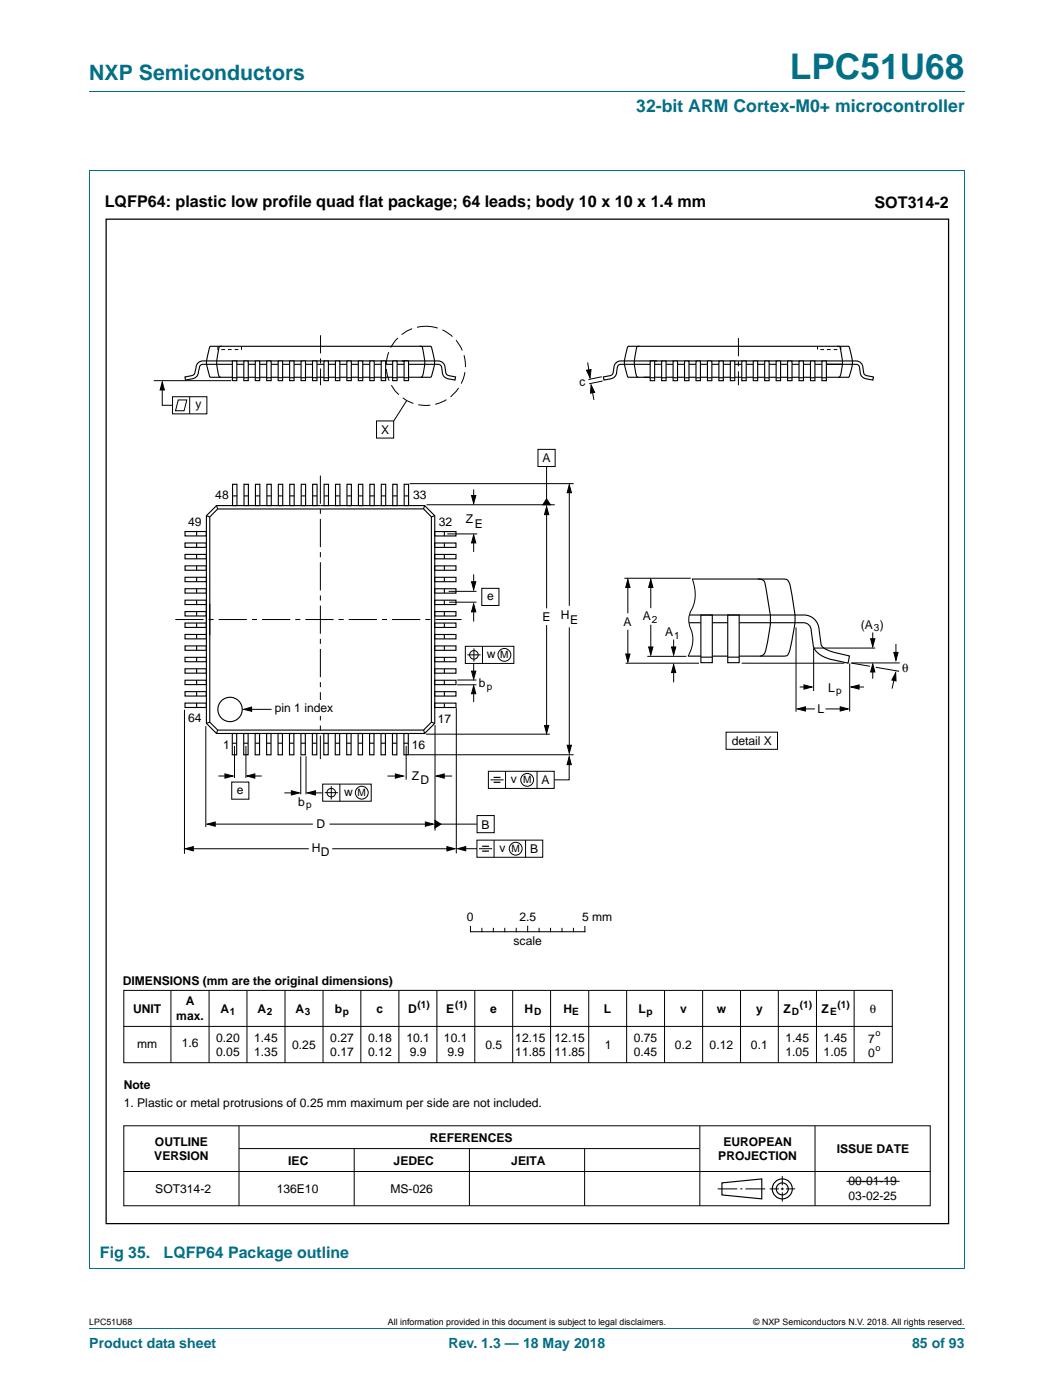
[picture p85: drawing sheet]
<svg xmlns="http://www.w3.org/2000/svg" width="210mm" height="279mm" viewBox="0 0 210 279" stroke-linecap="round" stroke-linejoin="round" font-family="sans-serif">
<defs><g id="words">
<text font-size="7" fill="#007088" x="157.6" y="15.8">LPC51U68</text>
<text font-size="4.2" fill="#007088" x="17.8" y="16">NXP Semiconductors</text>
<text font-size="3.5" fill="#007088" x="126.9" y="22.3">32-bit ARM Cortex-M0+ microcontroller</text>
<g font-size="3.2">
<text x="20.9" y="41.4">LQFP64: plastic low profile quad flat package; 64 leads; body 10 x 10 x 1.4 mm</text>
<text x="174.5" y="41.4">SOT314-2</text>
</g>
<g font-size="3.2" fill="#007088">
<text x="19.9" y="251">Fig 35.</text>
<text x="32.6" y="251">LQFP64 Package outline</text>
</g>
<g font-size="2.8" fill="#007088">
<text x="17.8" y="269.1">Product data sheet</text>
<text x="89.5" y="269.1">Rev. 1.3 — 18 May 2018</text>
<text x="181.9" y="269.1">85 of 93</text>
</g>
<g font-size="2.4">
<text x="115.6" y="77" transform="rotate(-3 115.6 77)">c</text>
<text x="39" y="81.5">y</text>
<text x="76" y="86.6">X</text>
<text x="108.2" y="92.3">A</text>
<text x="43" y="99.6">48</text>
<text x="82.4" y="99.6">33</text>
<text x="37.5" y="104.9">49</text>
<text x="87.5" y="104.9">32</text>
<text x="92.9" y="104.5">Z</text>
<text x="94.7" y="105.3">E</text>
<text x="97.1" y="119.8">e</text>
<text x="108.2" y="124">E</text>
<text x="111.9" y="123.6">H</text>
<text x="113.7" y="124.5">E</text>
<text x="124.4" y="125">A</text>
<text x="128.2" y="123.8">A</text>
<text x="171.7" y="125.5">(A )</text>
<text x="97.1" y="131.4">w</text>
<text x="132.7" y="127">A</text>
<text x="95.5" y="137.1">b</text>
<text x="180" y="134.1">θ</text>
<text x="54.8" y="142.1">pin 1 index</text>
<text x="163.1" y="142.4">L</text>
<text x="165.2" y="138.1">L</text>
<text x="37.5" y="144">64</text>
<text x="44.5" y="149.5">1</text>
<text x="82.2" y="149.5">16</text>
<text x="87.3" y="144.3">17</text>
<text x="146" y="148.7">detail X</text>
<text x="82.2" y="155.6">Z</text>
<text x="47.3" y="158.5">e</text>
<text x="59.5" y="160.9">b</text>
<text x="68.7" y="158.9">w</text>
<text x="83.9" y="156.5">D</text>
<text x="101.9" y="156.4">v</text>
<text x="108" y="156.5">A</text>
<text x="63.2" y="165.3">D</text>
<text x="96.1" y="165.4">B</text>
<text x="62.2" y="169.9">H</text>
<text x="64" y="170.8">D</text>
<text x="99.6" y="170.1">v</text>
<text x="105.8" y="170.3">B</text>
<text x="93.1" y="183.9">0</text>
<text x="103.6" y="183.9">2.5</text>
<text x="116.1" y="183.9">5 mm</text>
<text x="102.5" y="188.6">scale</text>
<text x="24.5" y="196.5">DIMENSIONS (mm are the original dimensions)</text>
<text x="26.6" y="202.2">UNIT</text>
<text x="35.2" y="203.5">max.</text>
<text x="37" y="200.6">A</text>
<text x="44" y="202.2">A</text>
<text x="51.4" y="202.2">A</text>
<text x="58.9" y="202.2">A</text>
<text x="66.8" y="202.2">b</text>
<text x="75.1" y="202.2">c</text>
<text x="81.4" y="202.2">D</text>
<text x="89" y="202.2">E</text>
<text x="97.8" y="202.2">e</text>
<text x="104.7" y="202.2">H</text>
<text x="112.4" y="202.2">H</text>
<text x="120.4" y="202.2">L</text>
<text x="127.4" y="202.2">L</text>
<text x="135.7" y="202.2">v</text>
<text x="143" y="202.2">w</text>
<text x="150.8" y="202.2">y</text>
<text x="156.3" y="202.2">Z</text>
<text x="163.9" y="202.2">Z</text>
<text x="173.5" y="202.2">θ</text>
<text x="27.4" y="209.1">mm</text>
<text x="36.2" y="209">1.6</text>
<text x="43.1" y="207.9">0.20</text>
<text x="50.7" y="207.9">1.45</text>
<text x="58.3" y="209.4">0.25</text>
<text x="65.9" y="207.9">0.27</text>
<text x="73.5" y="207.9">0.18</text>
<text x="81.1" y="207.9">10.1</text>
<text x="88.6" y="207.9">10.1</text>
<text x="96.9" y="209.4">0.5</text>
<text x="102.8" y="207.9">12.15</text>
<text x="110.6" y="207.9">12.15</text>
<text x="120.6" y="209.3">1</text>
<text x="126.4" y="207.9">0.75</text>
<text x="134.6" y="209.3">0.2</text>
<text x="141.6" y="209.3">0.12</text>
<text x="149.8" y="209.3">0.1</text>
<text x="156.7" y="207.9">1.45</text>
<text x="164.3" y="207.9">1.45</text>
<text x="173.2" y="208.1">7</text>
<text x="43.1" y="210.8">0.05</text>
<text x="50.7" y="210.8">1.35</text>
<text x="65.9" y="210.8">0.17</text>
<text x="73.5" y="210.8">0.12</text>
<text x="81.7" y="210.8">9.9</text>
<text x="89.2" y="210.8">9.9</text>
<text x="102.8" y="210.8">11.85</text>
<text x="110.6" y="210.8">11.85</text>
<text x="126.4" y="210.8">0.45</text>
<text x="156.7" y="210.8">1.05</text>
<text x="164.3" y="210.8">1.05</text>
<text x="173.2" y="211">0</text>
<text x="24.7" y="217.4">Note</text>
<text x="24.7" y="221">1. Plastic or metal protrusions of 0.25 mm maximum per side are not included.</text>
<text x="85.8" y="227.9">REFERENCES</text>
<text x="30.8" y="231.6">VERSION</text>
<text x="30.9" y="228.6">OUTLINE</text>
<text x="57.5" y="232.5">IEC</text>
<text x="78.5" y="232.5">JEDEC</text>
<text x="102" y="232.5">JEITA</text>
<text x="143.3" y="231.6">PROJECTION</text>
<text x="144.3" y="228.6">EUROPEAN</text>
<text x="166.9" y="230.1">ISSUE DATE</text>
<text x="31" y="238.1">SOT314-2</text>
<text x="55.2" y="238.1">136E10</text>
<text x="77.9" y="238.1">MS-026</text>
<text x="169.3" y="236.6">00-01-19</text>
<text x="169.3" y="239.5">03-02-25</text>
</g>
<g font-size="2">
<text x="130" y="124.3">2</text>
<text x="174.3" y="126">3</text>
<text x="99.8" y="131.4">M</text>
<text x="134.5" y="127.4">1</text>
<text x="97.1" y="137.6">p</text>
<text x="166.8" y="138.6">p</text>
<text x="61.1" y="161.3">p</text>
<text x="71.3" y="158.9">M</text>
<text x="104.3" y="156.4">M</text>
<text x="102.1" y="170.1">M</text>
<text x="45.9" y="202.6">1</text>
<text x="53.2" y="202.6">2</text>
<text x="60.8" y="202.6">3</text>
<text x="68.4" y="202.6">p</text>
<text x="83.3" y="201.2">(1)</text>
<text x="90.8" y="201.2">(1)</text>
<text x="106.6" y="202.6">D</text>
<text x="114.1" y="202.6">E</text>
<text x="129" y="202.6">p</text>
<text x="157.9" y="202.6">D</text>
<text x="159.6" y="201.2">(1)</text>
<text x="165.6" y="202.6">E</text>
<text x="167.1" y="201.2">(1)</text>
</g>
<g font-size="1.8">
<text x="174.7" y="206.9">o</text>
<text x="174.7" y="209.8">o</text>
<text x="17.8" y="264.5">LPC51U68</text>
<text x="77.4" y="264.5">All information provided in this document is subject to legal disclaimers.</text>
<text x="150.2" y="264.5">© NXP Semiconductors N.V. 2018. All rights reserved.</text>
</g>
</g></defs>
<path d="M17.8 18.2h174.6M17.8 34h174.7M17.8 34.1v219M192.5 34.1v219M17.8 253.2h174.7M17.8 265.1h174.6" fill="none" stroke="#007088" stroke-width=".2"/>
<g fill="none" stroke="#000" stroke-width=".2">
<path d="M30.7 76h15.4M32.4 76.9v4h2M34.4 79.2h6.9v3.4h-6.9zM35.6 79.8h1.7l-.6 2.2h-1.7zM37.8 79.2v3.4M81.1 79.9l-2.5 4.1M117.2 72.3l.4 2.5M118 77.4l.5 2.4M120.1 75.2l-2.7 .5M120.2 76l-2.7 .6M75.1 84h3.4v3.4h-3.4zM81.7 96.5h32.7"/>
<path d="M94.5 97.7v2.3M107.3 89.7h3.4v3.4h-3.4zM109 93.1v7.4M113.6 97.6v23.3M85.1 100.7h25.6M89.2 106.6h6M89.5 118h5.5M94.5 107.6v2.5M94.5 114.6v2.6M96.1 117.4h3.4v3.4h-3.4zM109 102v19.4M124.6 115.4h13.2"/>
<path d="M125.2 116.1v6.3M129.8 116.1v5.3M138.1 115.6a7.4 7.4 0 0 1-.4 6.6 4.5 4.5 0 0 0 .3 3.9 6.1 6.1 0 0 1-.7 4.8M89.6 120.2h5.4M91.2 135.7h3.8M91.2 136.7h3.8M94.5 121.5v2.6M94.5 132.5v2.5M94.5 137.8v2.3M109 124.7v20.7M113.6 125.2v24.2M124.8 132.4h14.6"/>
<path d="M125.2 125.7v5.7M129.1 131h7.8M129.8 124.7v5.2M134.4 133.6v2.6M134.4 127.6v2.6M148 132.4h20.4M158.8 125.2v16.8M159.5 137.1h1.8M162.3 129.3h12.3M162.3 129.4v8.5M169.5 132.4v9.6M169.7 132.3l3.8 .7"/>
<path d="M169.9 132.3h9.6M170.5 137.1h1.9M174.1 126.2v1.9M174.1 133.5v1.9M174.7 133.2l4.7 .8M178.5 134.9l-.5 2.5M178.7 128.5v2.6M36.8 141.7v28.7M41.1 144.9v20.2M43.6 154.9h2.1M46.2 156.1h3.4v3.4h-3.4zM46.8 148.9v6.4"/>
<path d="M49.1 148.9v6.4M50.1 154.9h2.1M54.2 141.6h-5.3M56.7 158.2h2.6M60 150.9v7.6M61 150.9v7.6M62.2 158.2h2.1M77.3 154.9h2.6M81 148.9v6.7M81.6 150.6h32.8M85 146.5h24.7M86.8 144.7v21.1"/>
<path d="M87.6 154.9h2.6M91 141.3v29M97.4 153.9h13.2v3.4h-13.2zM97.8 155.6h2.7M100.8 153.9v3.4M107.1 153.9v3.4M113.5 152v3.6h-2.9M144.8 146.1h10.3v3.4h-10.3zM160 141.5h2.6M164.7 141.5h3.7M37.9 169.4h23.7M42.3 164.5h20.1"/>
<path d="M65.7 164.5h19.9M66.3 169.4h23.6M87.4 164.5h7.7M92.2 169.4h2.9M95.1 167.7h13.2v3.4h-13.2zM95.2 162.8h3.4v3.4h-3.4zM95.5 169.4h2.7M98.6 167.7v3.4M104.8 167.7v3.4M24.7 197.7h153.3v14.4h-153.3zM34.1 197.7v14.4M41.7 197.7v14.4"/>
<path d="M49.3 197.7v14.4M56.9 197.7v14.4M64.4 197.7v14.4M72 197.7v14.4M79.6 197.7v14.4M87.2 197.6v14.5M94.7 197.7v14.4M102.3 197.7v14.4M109.8 197.7v14.4M117.4 197.7v14.4M125 197.7v14.4M132.6 197.7v14.4"/>
<path d="M140.2 197.7v14.4M147.7 197.6v14.5M155.3 197.7v14.4M162.9 197.7v14.4M170.4 197.7v14.4M24.7 204.8h153.3M24.7 224.7h160.9v15.9h-160.9zM24.7 233.8h160.9M47.7 224.7v15.9M47.7 229.2h91.8M70.7 229.2v11.4M93.6 229.2v11.4"/>
<path d="M116.6 229.2v11.4M139.6 224.7v15.9M143.2 237.3h3.9M147.7 237.3h.4M148.7 237.3h4M153.5 237.3h1.9M155.8 237.3h.5M156.1 234.7v1.8M156.1 237v.5M156.1 238v1.8M156.8 237.3h1.8M162.6 224.7v15.9"/>
<path d="M168.9 235.8h10.6"/>
<circle cx="105.2" cy="155.6" r="1.28"/>
<circle cx="102.9" cy="169.4" r="1.28"/>
</g>
<g fill="none" stroke="#000" stroke-width=".23">
<path d="M144 236.1l8-.8v4l-8-.8z"/>
<circle cx="156.1" cy="237.3" r="1.99"/>
<circle cx="156.1" cy="237.3" r="1.2"/>
</g>
<path d="M63.9 94.9v56.6M35 123.6h57.1" fill="none" stroke="#000" stroke-width=".2" stroke-dasharray="5.6 1 1 1" stroke-linecap="butt"/>
<path d="M63.9 66.9v10M147.3 67.5v9.4" fill="none" stroke="#000" stroke-width=".2" stroke-dasharray="3.6 1 1 1" stroke-linecap="butt"/>
<g fill="#000" stroke="#000" stroke-width=".2">
<path d="M32.4 76.2l.4 1.6h-.9zM117 73.9l.9-.2-.2 1.7zM117.9 76.8l.7 1.5-.8 .2zM94.1 98.9h.8l-.4 1.6zM113.6 96.7l.4 1.6h-.9zM94.5 106.8l.4 1.5h-.8zM94.1 116.1h.8l-.4 1.6zM109 101.1l.5 1.6h-.9zM109 99.6l.8 1.1h-1.5zM125.2 115.6l.5 1.6h-.9zM129.8 115.6l.4 1.6h-.8zM94.5 136.9l.4 1.6h-.8z"/>
<path d="M94.5 120.5l.4 1.6h-.8zM94.1 133.9h.8l-.4 1.6zM124.8 130.5h.9l-.5 1.6zM129.4 129.1h.8l-.4 1.6zM134.4 132.6l.4 1.6h-.8zM134 129.1h.8l-.4 1.6zM160.4 136.7l1.6 .4-1.6 .4zM169.8 137.1l1.6-.4v.8zM174.1 132.5l.4 1.6h-.8zM173.7 127.5h.8l-.4 1.6zM178.7 134.3v1.6l-.8-.2zM178.3 130.2h.8l-.4 1.6z"/>
<path d="M44.9 154.4l1.6 .5-1.6 .4zM48.6 141.6l1.6-.5v.9zM49.2 154.9l1.6-.5v.9zM58.1 157.8l1.6 .4-1.6 .5zM61.3 158.2l1.6-.4v.9zM78.9 154.5l1.6 .4-1.6 .4zM87 154.9l1.6-.4v.8zM108.6 144.8h.9l-.5 1.6zM113.5 151l.5 1.6h-.9zM113.1 148.7h.9l-.4 1.6zM159.1 141.5l1.6-.4v.8zM167.6 141.1l1.6 .4-1.6 .4z"/>
<path d="M37 169.4l1.6-.4v.8zM41.3 164.5l1.6-.5v.9zM84.9 164l1.5 .5-1.5 .4zM86.8 163.7l1.1 .8-1.1 .7zM89.2 169l1.5 .4-1.5 .4zM91.3 169.4l1.6-.4v.8z"/>
</g>
<path d="M98.5 155.1h1.3M98.5 156.1h1.3M96.2 168.9h1.3M96.2 169.9h1.3" fill="none" stroke="#000" stroke-width=".24"/>
<circle cx="84.9" cy="73" r="7.9" fill="none" stroke="#000" stroke-width=".2" stroke-dasharray="2.4 1" stroke-linecap="butt"/>
<g fill="none" stroke="#000" stroke-width=".22">
<path d="M44.2 69.1h-.3l-.3 .6a8 8 0 0 0 .2 5.6h.2M46.3 72.7h-5.8a.68 .68 0 0 0-.7 .7l-.2 .9a1.38 1.38 0 0 1-1.4 1.3l-1.2 .2-.1-.6 1.2-.2a.76 .76 0 0 0 .8-.7l.2-.9a1.35 1.35 0 0 1 1.4-1.4h46.9a1.35 1.35 0 0 1 1.4 1.4l.1 .9a.74 .74 0 0 0 .7 .7l1.3 .2-.1 .6a2.48 2.48 0 0 1-2.5-1.1l-.2-1.3a.68 .68 0 0 0-.7-.7h-40.1M80.2 72h1.3M80.6 75.3h-38.4l-.4-.1-.1-.6a6.1 6.1 0 0 1 0-4.8l.1-.6 .4-.1h43.8a6.9 6.9 0 0 1 0 6.2h-4.5M83.7 69.1h.4l.3 .6a8 8 0 0 1-.3 5.6h-.2M127.6 69.1h-.4l-.3 .6a8 8 0 0 0 .3 5.6h.2M128.4 75.3h1.3M129.7 72h1.4M130 75.3h-4.4l-.4-.1a7 7 0 0 1 .1-6.1h44a6.8 6.8 0 0 1 0 6.2h-38.7M164.6 72.7h6.2a.68 .68 0 0 1 .7 .7 1.99 1.99 0 0 0 1 2.1l1.6 .4 .1-.7-1.2-.2a.73 .73 0 0 1-.7-.7 2.06 2.06 0 0 0-1.1-2.2l-47.4-.1a1.35 1.35 0 0 0-1.3 1.4l-.2 .9a.74 .74 0 0 1-.7 .7l-1.2 .2 .1 .7a2.48 2.48 0 0 0 2.4-1.2l.2-1.3a.68 .68 0 0 1 .7-.7h44.1M167 69.1h.4l.3 .6a8 8 0 0 1-.3 5.6h-.2M46.4 96.7h.9v4.2h-.9z"/>
<path d="M46.4 99h.9M48.7 96.7h.9v4.2h-.9zM48.7 99h.9M51 96.7h.8v4.2h-.8zM51 99h.8M53.2 96.7h.9v4.2h-.9zM53.2 99h.9M55.5 96.7h.9v4.2h-.9zM55.5 99h.9M57.8 96.7h.9v4.2h-.9zM57.8 99h.9M60.1 96.7h.9v4.2h-.9z"/>
<path d="M60.1 99h.9M62.4 96.7h.8v4.2h-.8zM62.4 99h.8M64.7 96.7h.8v4.2h-.8zM64.7 99h.8M66.9 96.7h.9v4.2h-.9zM67 99h.8M69.2 96.7h.9v4.2h-.9zM69.2 99h.9M71.5 96.7h.9v4.2h-.9zM71.5 99h.9M73.8 96.7h.9v4.2h-.9z"/>
<path d="M73.8 99h.8M76.1 96.7h.8v4.2h-.8zM76.1 99h.8M78.3 96.7h.9v4.2h-.9zM78.4 99h.8M80.6 96.7h.9v4.2h-.9zM80.7 99h.8M36.9 119.8h4.3v.9h-4.3zM36.9 117.5h4.3v.9h-4.3zM36.9 115.2h4.3v.9h-4.3zM36.9 112.9h4.3v.9h-4.3zM36.9 110.6h4.3v.9h-4.3z"/>
<path d="M36.9 108.4h4.3v.8h-4.3zM36.9 106.1h4.3v.9h-4.3zM39.2 106.1v.8M39.2 108.4v.8M39.2 110.7v.8M39.2 112.9v.9M39.2 115.2v.9M39.2 117.5v.8M39.2 119.8v.8M41.2 102.9l.6 .3M43.2 100.9l.2 .7M84.7 100.9l-.2 .7"/>
<path d="M86.7 106.1h4.3v.9h-4.3zM86.7 108.4h4.3v.8h-4.3zM86.7 110.7h4.3v.8h-4.3zM86.7 112.9h4.3v.9h-4.3zM86.7 115.2h4.3v.9h-4.3zM86.7 117.5h4.3v.9h-4.3zM86.7 119.8h4.3v.9h-4.3zM86.7 102.9l-.6 .3M88.6 106.1v.9M88.6 108.4v.9M88.6 110.7v.8M88.6 112.9v.9"/>
<path d="M88.6 115.2v.9M88.6 117.5v.9M88.6 119.8v.9M138.1 115.6h18a1.25 1.25 0 0 1 1.5 1.2l.4 1.9a21.7 21.7 0 0 1 .6 5.6l-.1 .8a18.8 18.8 0 0 1-1.4 5.6l-1 .2h-8.7M36.9 138h4.3v.9h-4.3zM36.9 135.8h4.3v.8h-4.3zM36.9 133.5h4.3v.8h-4.3zM36.9 131.2h4.3v.9h-4.3zM36.9 128.9h4.3v.9h-4.3zM36.9 126.6h4.3v.9h-4.3zM36.9 124.3h4.3v.9h-4.3zM36.9 122.1h4.3v.8h-4.3z"/>
<path d="M39.2 122.1v.8M39.2 124.3v.9M39.2 126.6v.9M39.2 128.9v.9M39.2 131.2v.8M39.2 133.5v.8M39.2 135.7v.9M39.2 138v.9M41.2 120.5v23.9l2 2h41.5l2-2v-41.5l-2-2h-41.5l-2 2v23.9M41.8 120.5v23.6l1.6 1.6h41.1l1.6-1.6v-40.9l-1.6-1.6h-41.1l-1.6 1.6v23.6M86.7 122.1h4.3v.8h-4.3zM86.7 124.3h4.3v.9h-4.3z"/>
<path d="M86.7 126.6h4.3v.9h-4.3zM86.7 128.9h4.3v.9h-4.3zM86.7 131.2h4.3v.9h-4.3zM86.7 133.5h4.3v.9h-4.3zM86.7 135.8h4.3v.8h-4.3zM86.7 138h4.3v.9h-4.3zM88.6 122.1v.8M88.6 124.4v.8M88.6 126.7v.8M88.6 128.9v.9M88.6 131.2v.9M88.6 133.5v.8"/>
<path d="M88.6 135.8v.8M88.6 138.1v.8M137.3 130.9h2.5M137.5 124.3h2.3M137.5 122.7h22.9a3 3 0 0 1 3 3.1l.4 2.8a4.1 4.1 0 0 0 2.8 1.6l2.8 .7-.2 1.4a17.5 17.5 0 0 1-5-1.3 3.4 3.4 0 0 1-2-2.3l-.4-2.9a1.53 1.53 0 0 0-1.5-1.5h-12.9M139.8 122.7h2.3v9.6h-2.3zM139.8 131.1h2.3M142.1 130.9h3.1M142.1 124.3h3.1M145.2 122.7h2.3v9.6h-2.3zM145.2 131.1h2.2M36.9 140.3h4.3v.9h-4.3z"/>
<path d="M39.2 140.3v.9M41.8 144.1l-.6 .3M43.4 145.7l-.2 .7M46.3 146.4h.9v4.2h-.9zM46.3 148.3h.9M48.6 146.4h.9v4.2h-.9zM48.6 148.3h.9M50.9 146.4h.9v4.2h-.9zM50.9 148.3h.9M53.2 146.4h.9v4.2h-.9zM53.2 148.3h.8M55.5 146.4h.8v4.2h-.8z"/>
<path d="M55.5 148.3h.8M57.7 146.4h.9v4.2h-.9zM57.8 148.3h.8M60 146.4h.9v4.2h-.9zM60 148.3h.9M62.3 146.4h.9v4.2h-.9zM62.3 148.3h.9M64.6 146.4h.9v4.2h-.9zM64.6 148.3h.8M66.9 146.4h.9v4.2h-.9zM66.9 148.3h.8M69.2 146.4h.8v4.2h-.8z"/>
<path d="M69.2 148.3h.8M71.4 146.4h.9v4.2h-.9zM71.5 148.3h.8M73.7 146.4h.9v4.2h-.9zM73.8 148.3h.8M76 148.3h.9M76 146.4h.9v4.2h-.9zM78.3 148.3h.9M78.3 146.4h.9v4.2h-.9zM80.5 148.3h.9M80.6 146.4h.9v4.2h-.9zM86.1 144.1l.6 .3"/>
<path d="M86.7 140.3h4.3v.9h-4.3zM88.6 140.4v.8"/>
<circle cx="45.9" cy="141.6" r="2.43"/>
</g>
<path d="M43.5 69.1v.7h4.7v-.7M167.7 69.1v.7h-4.6v-.7" fill="none" stroke="#000" stroke-width=".2" stroke-dasharray=".7 .6" stroke-linecap="butt"/>
<path d="M63.5 139.7h.8v3.1h-.8z" fill="#fff"/>
<g fill="none" stroke="#000" stroke-width=".2">
<path d="M92.8 129h9.7v3.4h-9.7zM93.2 130.7h2.7M94.5 129.4v2.6M96.2 129v3.4M64.4 156.5h9.7v3.4h-9.7zM64.8 158.2h2.6M66.1 156.9v2.6M67.8 156.5v3.4"/>
<circle cx="94.5" cy="130.7" r=".86"/>
<circle cx="100.6" cy="130.7" r="1.28"/>
<circle cx="66.1" cy="158.2" r=".86"/>
<circle cx="72.2" cy="158.2" r="1.28"/>
</g>
<path d="M46.4 72h.8v4h-.8z" fill="#fff" stroke="#000" stroke-width=".22"/>
<path d="M46.4 75.4h.8" fill="none" stroke="#000" stroke-width=".22"/>
<path d="M50.9 72h.9v4h-.9z" fill="#fff" stroke="#000" stroke-width=".22"/>
<path d="M50.9 75.4h.9" fill="none" stroke="#000" stroke-width=".22"/>
<path d="M60.1 72h.8v4h-.8z" fill="#fff" stroke="#000" stroke-width=".22"/>
<path d="M60.1 75.4h.8" fill="none" stroke="#000" stroke-width=".22"/>
<path d="M55.5 72h.9v4h-.9z" fill="#fff" stroke="#000" stroke-width=".22"/>
<path d="M55.5 75.4h.9" fill="none" stroke="#000" stroke-width=".22"/>
<path d="M48.6 72h.9v4h-.9z" fill="#fff" stroke="#000" stroke-width=".22"/>
<path d="M48.7 75.4h.8" fill="none" stroke="#000" stroke-width=".22"/>
<path d="M53.2 72h.9v4h-.9z" fill="#fff" stroke="#000" stroke-width=".22"/>
<path d="M53.2 75.4h.9" fill="none" stroke="#000" stroke-width=".22"/>
<path d="M64.6 72h.9v4h-.9z" fill="#fff" stroke="#000" stroke-width=".22"/>
<path d="M64.6 75.4h.9" fill="none" stroke="#000" stroke-width=".22"/>
<path d="M69.2 72h.9v4h-.9z" fill="#fff" stroke="#000" stroke-width=".22"/>
<path d="M69.2 75.4h.9" fill="none" stroke="#000" stroke-width=".22"/>
<path d="M73.8 72h.8v4h-.8z" fill="#fff" stroke="#000" stroke-width=".22"/>
<path d="M73.8 75.4h.8" fill="none" stroke="#000" stroke-width=".22"/>
<path d="M76 72h.9v4h-.9z" fill="#fff" stroke="#000" stroke-width=".22"/>
<path d="M76.1 75.4h.8" fill="none" stroke="#000" stroke-width=".22"/>
<path d="M78.3 72h.9v4h-.9z" fill="#fff" stroke="#000" stroke-width=".22"/>
<path d="M78.3 75.4h.9" fill="none" stroke="#000" stroke-width=".22"/>
<path d="M80.6 72h.9v4h-.9z" fill="#fff" stroke="#000" stroke-width=".22"/>
<path d="M80.6 75.4h.9" fill="none" stroke="#000" stroke-width=".22"/>
<path d="M71.5 72h.9v4h-.9z" fill="#fff" stroke="#000" stroke-width=".22"/>
<path d="M71.5 75.4h.9" fill="none" stroke="#000" stroke-width=".22"/>
<path d="M66.9 72h.9v4h-.9z" fill="#fff" stroke="#000" stroke-width=".22"/>
<path d="M66.9 75.4h.9" fill="none" stroke="#000" stroke-width=".22"/>
<path d="M57.8 72h.9v4h-.9z" fill="#fff"/>
<path d="M57.8 72h.9v4h-.9zM57.8 75.4h.9" fill="none" stroke="#000" stroke-width=".22"/>
<path d="M62.3 72h.9v4h-.9z" fill="#fff" stroke="#000" stroke-width=".22"/>
<path d="M62.4 75.4h.8" fill="none" stroke="#000" stroke-width=".22"/>
<path d="M129.7 72h.9v4h-.9z" fill="#fff" stroke="#000" stroke-width=".22"/>
<path d="M129.7 75.4h.9" fill="none" stroke="#000" stroke-width=".22"/>
<path d="M134.3 72h.9v4h-.9z" fill="#fff" stroke="#000" stroke-width=".22"/>
<path d="M134.3 75.4h.9" fill="none" stroke="#000" stroke-width=".22"/>
<path d="M143.4 72h.9v4h-.9z" fill="#fff" stroke="#000" stroke-width=".22"/>
<path d="M143.4 75.4h.9" fill="none" stroke="#000" stroke-width=".22"/>
<path d="M138.8 72h.9v4h-.9z" fill="#fff" stroke="#000" stroke-width=".22"/>
<path d="M138.9 75.4h.8" fill="none" stroke="#000" stroke-width=".22"/>
<path d="M132 72h.9v4h-.9z" fill="#fff" stroke="#000" stroke-width=".22"/>
<path d="M132 75.4h.9" fill="none" stroke="#000" stroke-width=".22"/>
<path d="M136.6 72h.8v4h-.8z" fill="#fff" stroke="#000" stroke-width=".22"/>
<path d="M136.6 75.4h.8" fill="none" stroke="#000" stroke-width=".22"/>
<path d="M148 72h.9v4h-.9z" fill="#fff" stroke="#000" stroke-width=".22"/>
<path d="M148 75.4h.9" fill="none" stroke="#000" stroke-width=".22"/>
<path d="M152.5 72h.9v4h-.9z" fill="#fff" stroke="#000" stroke-width=".22"/>
<path d="M152.6 75.4h.8" fill="none" stroke="#000" stroke-width=".22"/>
<path d="M157.1 72h.9v4h-.9z" fill="#fff" stroke="#000" stroke-width=".22"/>
<path d="M157.1 75.4h.9" fill="none" stroke="#000" stroke-width=".22"/>
<path d="M159.4 72h.9v4h-.9z" fill="#fff" stroke="#000" stroke-width=".22"/>
<path d="M159.4 75.4h.9" fill="none" stroke="#000" stroke-width=".22"/>
<path d="M161.7 72h.9v4h-.9z" fill="#fff" stroke="#000" stroke-width=".22"/>
<path d="M161.7 75.4h.9" fill="none" stroke="#000" stroke-width=".22"/>
<path d="M164 72h.8v4h-.8z" fill="#fff" stroke="#000" stroke-width=".22"/>
<path d="M164 75.4h.8" fill="none" stroke="#000" stroke-width=".22"/>
<path d="M154.8 72h.9v4h-.9z" fill="#fff" stroke="#000" stroke-width=".22"/>
<path d="M154.8 75.4h.9" fill="none" stroke="#000" stroke-width=".22"/>
<path d="M150.3 72h.8v4h-.8z" fill="#fff" stroke="#000" stroke-width=".22"/>
<path d="M150.3 75.4h.8" fill="none" stroke="#000" stroke-width=".22"/>
<path d="M141.1 72h.9v4h-.9z" fill="#fff" stroke="#000" stroke-width=".22"/>
<path d="M141.1 75.4h.9" fill="none" stroke="#000" stroke-width=".22"/>
<path d="M145.7 72h.9v4h-.9z" fill="#fff" stroke="#000" stroke-width=".22"/>
<path d="M145.7 75.4h.9M151.2 115.6h.1a1.22 1.22 0 0 1 1.4 1.1l.3 1.9a22.1 22.1 0 0 1 .7 5.9l-.6 3.6a3.6 3.6 0 0 1-1.2 2.8h-.3M84.5 145.7l.2 .7" fill="none" stroke="#000" stroke-width=".22"/>
<path d="M93.8 184.9v1h22.9v-1M96.1 185.3v.6M98.4 185.3v.6M100.7 185.3v.6M103 185.3v.6M105.3 184.8v1.1M107.5 185.3v.6M109.8 185.3v.6M112.1 185.3v.6M114.4 185.3v.6" fill="none" stroke="#000" stroke-width=".2"/>
<path d="M21.2 43.7h168v200.5h-168z" fill="none" stroke="#000" stroke-width=".25"/>
<use href="#words"/>
</svg>
